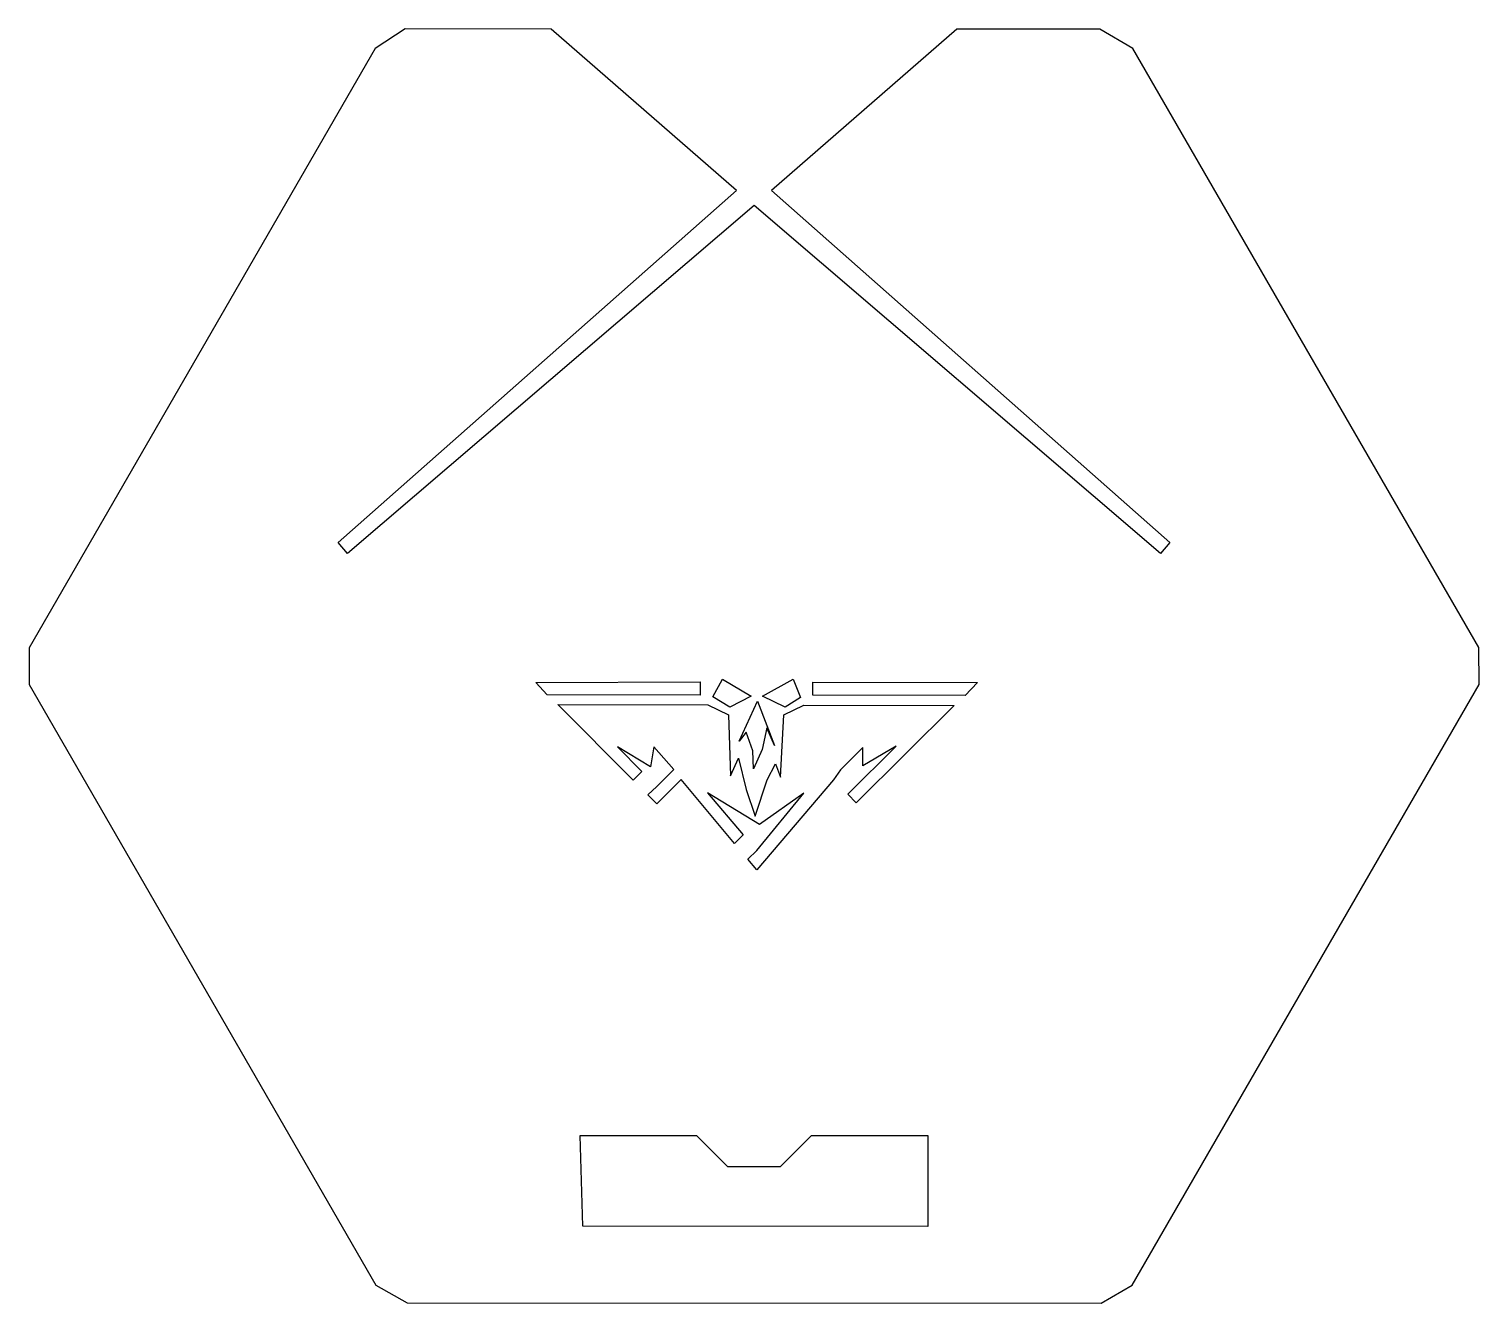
# Model space of a CAD drawing. Header units: millimetres. Extents: x -174 to 174, y -153 to 153.
import ezdxf

# ---------------------------------------------------------------- set-up
doc = ezdxf.new("R2010")
doc.units = ezdxf.units.MM
doc.layers.add('CUT', color=1, linetype='CONTINUOUS')

msp = doc.modelspace()

# ---------------------------------------------------------------- linework, layer by layer
at = {"layer": 'CUT'}
for points in [[(-97.6858, 27.029784), (-99.982953, 29.670444), (-4.173745, 114.341859), (-48.767259, 153.144475), (-83.832421, 153.159323), (-91.092324, 148.476247), (-174.278729, 4.394386), (-174.283683, -4.435137), (-90.888928, -148.865478), (-83.396445, -153.15336), (83.428923, -153.159323), (90.896928, -148.868141), (174.283683, -4.439269), (174.282075, 4.40837), (91.092785, 148.490038), (83.163994, 153.124889), (48.790089, 153.126117), (4.205578, 114.341325), (99.989941, 29.669914), (97.692451, 27.029547), (0.015684, 110.696468)], [(-0.652718, -7.26513), (-5.833658, -9.867852), (-9.884617, -7.385631), (-7.584435, -3.169144)], [(11.206114, -7.574155), (7.510072, -9.895799), (2.028624, -7.270743), (9.421609, -3.204758)], [(-12.912896, -3.77904), (-12.918189, -7.005692), (-49.709089, -6.928637), (-52.446065, -3.968294)], [(53.699809, -3.981882), (50.751322, -7.075713), (14.155784, -6.999068), (14.162277, -3.899074)], [(-24.915679, -24.212224), (-32.834774, -19.450755), (-26.974767, -25.335359), (-29.060049, -27.411924), (-47.128822, -9.267305), (-11.107332, -9.342748), (-6.161131, -11.721064), (-5.6372, -26.41064), (-3.727429, -22.154059), (-1.888685, -29.674594), (0.276907, -36.071165), (3.163267, -27.334356), (5.176985, -23.513191), (6.400375, -26.688733), (7.185477, -11.749017), (11.998086, -9.39114), (48.091332, -9.466734), (24.577991, -32.881788), (22.537229, -30.83246), (34.150087, -19.268144), (26.139304, -24.023159), (26.148622, -19.574289), (20.755654, -24.944715), (19.100157, -27.380961), (0.649443, -48.976833), (-1.445183, -46.479901), (0.659061, -44.384452), (11.953752, -30.559147), (1.31809, -38.07128), (-11.151666, -30.510755), (-2.582061, -40.577206), (-4.658627, -42.649264), (-17.531259, -27.30424), (-23.373641, -33.122201), (-25.531927, -30.954855), (-23.364924, -28.960355), (-19.248292, -24.86093), (-24.04467, -19.469165)], [(-0.301071, -20.365663), (-1.859815, -15.889927), (-3.566442, -18.101823), (0.857302, -8.481116), (4.907598, -19.081744), (3.052394, -14.895788), (2.001859, -20.050853), (-0.089774, -24.696072)], [(-13.828619, -112.867387), (-6.382839, -120.312937), (6.389394, -120.312937), (13.860289, -112.86887), (41.7685, -112.872635), (41.767029, -134.733978), (-41.156416, -134.72279), (-41.755778, -112.867387)]]:
    msp.add_lwpolyline(points, close=True, dxfattribs=at)

doc.saveas('drawing.dxf')
